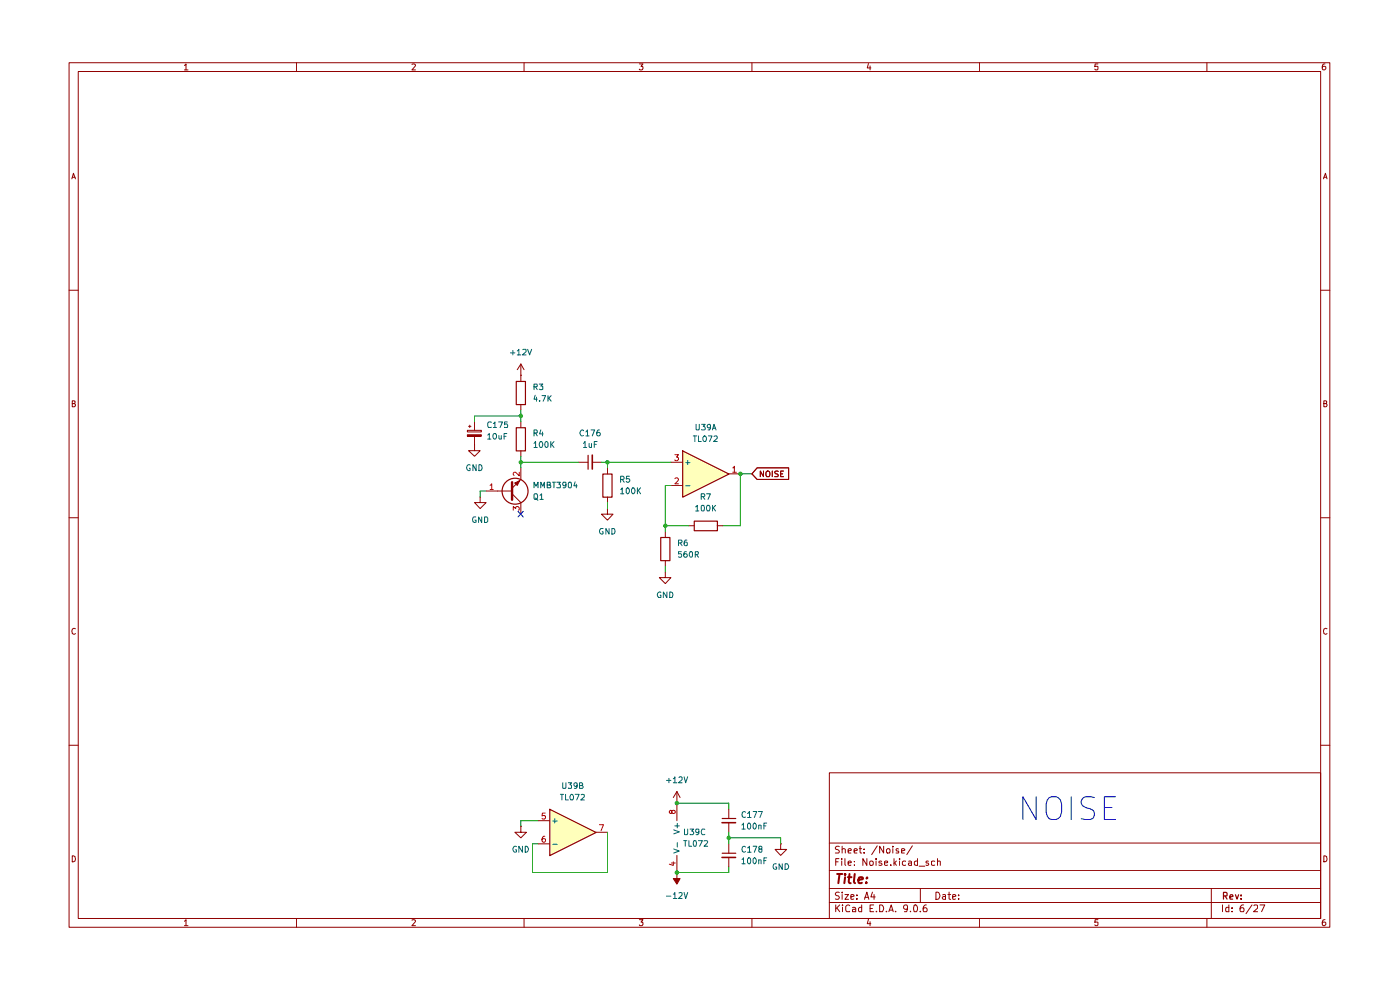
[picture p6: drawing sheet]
<svg xmlns="http://www.w3.org/2000/svg" width="297mm" height="210mm" viewBox="0 0 297 210" stroke-linecap="round" stroke-linejoin="round" font-family="sans-serif">
<g fill="none" stroke="#910000" stroke-width=".21">
<path d="M14.7 13.3h267.4v183.4h-267.4zM16.6 15.2h263.6v179.6h-263.6zM39.1 13.9l.4-.3v1.2M39.1 14.8h.8M62.9 13.3v1.9M87.4 13.6h.5l.2 .2-.7 1h.7M111.2 13.3v1.9M135.6 13.6h.8l-.4 .5h.3l.1 .1-.1 .5-.5 .1-.2-.1M159.5 13.3v1.9M184.2 13.5l-.2 .9h.7M184.6 14v.8M207.8 13.3v1.9"/>
<path d="M232.9 13.6h-.6l-.1 .6 .6-.1 .1 .6-.1 .1h-.4l-.2-.1M256 13.3v1.9M281.1 13.6h-.4l-.2 1 .3 .2h.2l.3-.2v-.4l-.2-.1h-.5l-.1 .1M15.2 37.9l.4-1.1 .4 1.1M15.3 37.6h.6M280.8 37.9l.4-1.1 .3 1.1M280.8 37.6h.6M14.7 61.6h1.9M280.2 61.6h1.9M15.3 85.6h.5l.1-.2v-.3l-.6-.1v1.3l.6-.1 .1-.3-.2-.3M280.8 85.6h.5l.1-.2v-.3l-.6-.1v1.3l.6-.1 .1-.3-.2-.3M14.7 109.8h1.9"/>
<path d="M280.2 109.8h1.9M16 133.4l-.2-.1a.65 .65 0 0 0-.6 .6 .65 .65 0 0 0 .6 .6l.2-.1M281.5 133.4l-.2-.1a.65 .65 0 0 0-.6 .6 .65 .65 0 0 0 .6 .6l.2-.1M14.7 158.1h1.9M280.2 158.1h1.9M175.9 163.9h104.3v30.9h-104.3zM175.9 178.8h104.3M178.1 179.6l-.5-.1-.3 .2v.4l.5 .2 .3 .4-.2 .2h-.7M178.7 179.5v1.4M182.5 179.5v1.3v.1h.3M186.1 179.4l-1.2 1.9M187.5 179.5v1.4l-.9-1.4v1.4"/>
<path d="M189.4 179.5v.2M193.6 179.4l-1.2 1.9M15.3 181.5a.64 .64 0 0 1 .7 .7 .64 .64 0 0 1-.7 .6zM39.1 195.4l.4-.3v1.3M39.1 196.4h.8M62.9 194.8v1.9M87.4 195.2l.5-.1 .2 .2-.7 1.1h.7M111.2 194.8v1.9M135.6 195.1h.8l-.4 .5h.3l.1 .2-.1 .5-.5 .1-.2-.2M159.5 194.8v1.9M175.9 191.4h104.3M175.9 188.5h104.3"/>
<path d="M175.9 184.7h104.3M177.3 192v1.4M177.3 182.8h.5M177.6 192.6l.5 .8M178 182.1h-.7v1.5M178.1 189.3l-.5-.1-.3 .2v.4l.5 .2 .3 .4-.3 .4-.6-.1M178.1 192l-.8 .8M178.6 182.1v.2M178.6 182.6v1M178.7 189.2v.2M178.7 180.2l.2-.2 .4 .2v.7M178.7 189.8v1"/>
<path d="M178.7 192v.1M178.7 192.5v.9M179.2 189.8h.8l-.8 1h.8M179.2 182.1v1.3l.2 .2M179.9 183.1l.7-.1-.2-.4-.5 .2v.6l.3 .2 .3-.1M179.9 180.5l.7-.1-.2-.4-.5 .2v.6l.1 .1h.5M180.3 192.1l-.5-.1-.4 .3 .1 .9 .2 .2 .6-.1M180.5 190.3l.7-.2-.1-.3h-.6v.9h.6M180.9 192.5h.4l.2 .2v.7h-.6v-.4l.6-.2M181.2 180.5l.7-.1-.1-.3-.4-.1-.2 .2 .1 .7h.5M181.3 183.5v.1M181.3 182.7v.1"/>
<path d="M181.8 190.6v.2M181.8 189.8v.2M182.3 180h.5M182.8 192v1.4h-.5l-.2-.7 .3-.2h.4M183.3 180.9h.1M183.3 180.1v.1M183.4 190.8l.5-1.6 .4 1.6M183.5 190.3h.7M183.9 182.1v1.5l-.8-1.5v1.5M184.2 195l-.2 .9h.7M184.6 182.7h.6v.8h-.6zM184.6 195.5v.9"/>
<path d="M184.6 192.7h.5M185.1 189.2l-.4 1.1h1M185.3 192h-.7v1.4h.7M185.4 189.8v1M185.8 182.1v.2M185.8 182.6v1M185.9 193.3v.1M186.6 192a.81 .81 0 0 1 .9 .4 .81 .81 0 0 1-.3 1h-.6zM187 182.7l-.3-.1-.3 .3 .1 .2h.5l.1 .3-.2 .2-.5-.1M187.6 183.1l.7-.1v-.3l-.4-.1-.3 .2v.6l.3 .2 .4-.1M188 193.3v.1M188.3 180h.3l.2 .3-.1 .6h-.5l-.2-.2v-.4z"/>
<path d="M188.6 193.4l.5-1.4 .4 1.4M188.7 193.1h.7M189 183.5v.1M189.4 180v.9M189.7 182.1v1.5M189.8 183.1l.4 .5M190 193.3v.1M190.2 182.6l-.5 .5M190.6 180.1l-.3-.1-.2 .2 .2 .3h.3v.4h-.5M190.8 182.1v.2M190.8 182.6v1M191.3 180.5l.6-.1v-.3h-.6v.8h.6"/>
<path d="M192.1 182.7l-.4-.1-.3 .3 .1 .6h.6M192.5 192.6v.2a.52 .52 0 0 1-.8-.2l.2-.6h.4l.2 .1a1.27 1.27 0 0 1-.2 1.3h-.4M192.8 182.7l.3-.1 .3 .2v.8M193.1 193.3v.1M193.4 183l-.6 .1-.1 .1 .2 .4 .5-.1M194 192h.1a.87 .87 0 0 1 .3 1.4l-.5-.1-.1-.8zM194.7 182.7l-.4-.1-.3 .3 .1 .6h.6M194.7 182.1v1.5M195 183.7h1.2M195.2 193.3v.1M195.2 188.5v2.9M196.5 192h-.2a1.04 1.04 0 0 0-.3 1.4h.5l.2-.6-.3-.3-.6 .3"/>
<path d="M196.9 182.7l-.3-.1-.2 .3 .1 .2h.4l.1 .3-.1 .2-.5-.1M198.3 182.7h-.7v.8h.7M198.5 189.2a.77 .77 0 0 1 .9 .8 .77 .77 0 0 1-.9 .8zM198.9 182.7h.6v.9M198.9 182.1v1.5M200 189.8h.6v1M200.6 190.1l-.7 .2 .3 .5 .4-.1M201.1 189.8h.6M201.3 189.2v1.5l.4 .1M202.1 190.3l.7-.2-.1-.3h-.6v.9h.6M203.4 190.6v.2M203.4 189.8v.2"/>
<path d="M207.8 194.8v1.9M232.9 195.1h-.6l-.1 .6 .6-.1 .1 .6-.1 .2h-.4l-.2-.2M256 194.8v1.9M257 188.5v6.3M259.3 192v1.4M260.7 192v1.4h-.6v-.9h.6M261.4 193.3v.1M261.4 192.5v.2M263.8 192h-.3a1.04 1.04 0 0 0-.3 1.4h.6v-.8a.52 .52 0 0 0-.7 .2M265.6 192l-1.3 1.8M266 192.1l.2-.1h.5l.1 .6-.9 .8h.9M267.3 192h1l-.7 1.4"/>
<path d="M280.8 181.5a.64 .64 0 0 1 .7 .7 .64 .64 0 0 1-.7 .6zM281.1 195.1l-.4 .1-.2 .9 .3 .3h.2l.3-.3v-.3l-.2-.2h-.5l-.1 .2"/>
</g>
<path d="M259.6 190h.6l.1-.5-.2-.2h-.5v1.4M259.9 190l.4 .7M260.9 190.3l.7-.2-.2-.3-.4 .1-.1 .7 .1 .1h.5M262.1 189.8l.3 .9 .4-.9M263.3 190.6v.1M263.3 189.9v.1" fill="none" stroke="#910000" stroke-width=".25"/>
<path d="M177.6 185.4h1.1M178.1 185.4l-.3 1.9M179.3 185.4v.2M179.3 186.1l-.2 1.2M179.9 186.1h.7M180.2 185.4l-.2 1.6 .1 .3h.4M181.3 185.4l-.2 1.6 .3 .3M182.1 186.7l.9-.2v-.3a.6 .6 0 0 0-.8 .1v1h.6M183.8 187.2v.1M183.9 186.2h.1l-.1 .1v-.1v.1" fill="none" stroke="#910000" stroke-width=".42"/>
<g fill="#ffb">
<path d="M116.6 171.6l9.8 4.9-9.8 5z"/>
<path d="M144.8 95.6l9.8 4.9-9.8 4.9z"/>
</g>
<g fill="none" stroke="#910000" stroke-width=".21">
<path d="M160.6 99.2h6.7v2.5h-6.7l-1.1-1.2zM162 99.9v1.2l-.7-1.2v1.2M163.8 99.9v1.2M166.2 99.9h-.6v1.2h.6M162.6 100.1l.2-.2 .4 .1a.87 .87 0 0 1 0 1.1h-.6l-.1-.3zM165.1 100h-.7l-.1 .3 .3 .2h.3l.2 .4-.2 .2h-.6M165.6 100.5h.4M114.1 174.1h2.5M114.1 179h2.5M126.4 176.5h2.5M143.6 170.4v3.7M154.6 171.6v2"/>
<path d="M154.6 174.5v2M154.6 179v1.9M165.6 179v1.2h1.3l-1.3 1.3-1.2-1.3h1.2M165.6 179h.1M143.6 181.5v3.6M154.6 181.9v2"/>
</g>
<path d="M115.6 177.4l-.4 .2-.2 .8 .2 .3h.3l.2-.3-.1-.5h-.4l-.2 .3M115.7 172.5h-.6l-.1 .6h.7v.4l-.2 .2h-.3l-.2-.1M127.2 174.9h.8l-.5 1.3M142.5 172.1l.1-.1 .4-.1 .3 .4-.1 .2-.4 .1-.3-.3v-.3a.31 .31 0 0 0-.4 .1 .31 .31 0 0 0 .1 .4h.3v-.2M142.4 183.1h.9M142.8 182.8v.8l-.8-.3" fill="none" stroke="#b90000" stroke-width=".21"/>
<path d="M117.3 174.2h.9M117.3 179.1h.9M117.7 173.7v.9M142.9 176l1.2 .5-1.2 .4M143.2 175.2h.9M143.7 174.7v.9M143.7 178.7v1M142.9 180.1l1.2 .4-1.2 .4" fill="none" stroke="#006665" stroke-width=".21"/>
<path d="M116.6 171.7l9.9 4.9-9.9 4.9zM153.2 173.6h2.9M153.2 181h2.9" fill="none" stroke="#910000" stroke-width=".25"/>
<path d="M153.2 174.5h2.8M153.2 181.9h2.8" fill="none" stroke="#910000" stroke-width=".34"/>
<path d="M143.6 185.1v1.3h.7l-.7 1.1-.8-1.1h.8z" fill="#910000"/>
<path d="M101.9 105.4v1.2h1.2l-1.2 1.3-1.2-1.3h1.2M101.9 105.4h.1M105.6 104.2h3M108.6 104.7l1.9 1.9M110.5 101.7l-1.9 1.9M128.9 107.9v1.2h1.2l-1.2 1.2-1.3-1.2h1.3M128.9 107.9h.1M141.1 121.3v1.2h1.2l-1.2 1.3-1.2-1.3h1.2M141.1 121.3h.1M143.6 185.1v1.3h-.8l.8 1.1 .7-1.1h-.7M143.6 185.1h.1" fill="none" stroke="#910000" stroke-width=".21"/>
<path d="M108.6 102.3v3.7" fill="none" stroke="#910000" stroke-width=".51"/>
<circle cx="109.3" cy="104.2" r="2.75" fill="none" stroke="#910000" stroke-width=".25"/>
<path d="M109.2 102.5l1-.5-.5 1z" fill="#910000"/>
<g fill="none" stroke="#910000" stroke-width=".21">
<path d="M110.5 79.6h.1M110.5 77.2v3.7M110.5 77.2l-.8 1.2M110.5 77.2l.7 1.2M99.1 91.3h3v.3h-3zM99.1 92.2h3v.4h-3zM99.4 90.4h.5M99.7 90.2v.5M100.7 94.3v1.3h1.2l-1.2 1.2-1.3-1.2h1.3M100.7 94.3h.1M100.7 89.4v1.9M100.7 92.6v1.7"/>
<path d="M110.5 85.8v1.2M110.5 89.4v1.3M110.5 95.6v1.2M110.5 99.2v2.5M122.7 98.1h2M125.7 98.1h1.9M128.9 99.2v1.3M142.3 98.1h2.5M160.6 99.2h6.7v2.5h-6.7l-1.1-1.2zM162 99.9v1.2l-.7-1.2v1.2M163.8 99.9v1.2M166.2 99.9h-.6v1.2h.6"/>
<path d="M103.1 104.2h2.5M109.2 102.5l1-.5-.5 1zM110.5 106.6v2.5M128.9 105.4v1.2M141.1 112.8v1.2M141.1 118.9v1.2M142.3 103h2.5M146.1 111.5h1.1M152.2 111.5h1.1M154.6 100.5h2.5M162.6 100.1l.2-.2 .4 .1a.87 .87 0 0 1 0 1.1h-.6l-.1-.3zM165.1 100h-.7l-.1 .3 .3 .2h.3l.2 .4-.2 .2h-.6"/>
<path d="M165.6 100.5h.4M110.5 175.3v1.2h1.2l-1.2 1.2-1.3-1.2h1.3M110.5 175.3h.1M143.6 170.4h.1M143.6 167.9l-.8 1.3M143.6 167.9l.7 1.3M143.6 167.9v2.5"/>
</g>
<path d="M143.2 96.4h.7l-.4 .6h.4v.5l-.2 .2h-.4l-.1-.2M155.5 99.2h.1l.2-.3v1.3M104 103l.3-.4v1.2M104 103.8h.7M108.9 108.2v-.7l.5 .4 .2-.4h.3l.3 .2v.3l-.2 .2M110.2 100.2v.7l-.8-.7h-.3l-.2 .1v.4l.2 .2M143.2 101.5l.5-.1 .2 .2v.4l-.7 .6h.7M155.5 100.2h.7" fill="none" stroke="#b90000" stroke-width=".21"/>
<path d="M109.5 90.7h2v4.9h-2zM109.5 80.9h2v4.9h-2zM124.8 96.6v2.9M144.8 95.6l9.8 5-9.8 4.9zM127.9 100.6h1.9v4.9h-1.9zM140.2 114h1.9v4.9h-1.9zM147.3 110.5h4.9v2.1h-4.9z" fill="none" stroke="#910000" stroke-width=".25"/>
<path d="M99.1 92.4h3M125.7 96.5v3" fill="none" stroke="#910000" stroke-width=".34"/>
<path d="M145.5 98.1h.9M145.9 97.6v1M145.5 103.1h.9" fill="none" stroke="#006665" stroke-width=".21"/>
<g fill="none" stroke="#090" stroke-width=".21">
<path d="M110.5 87v2.4M110.5 96.8v2.4M110.5 98.1h12.2M110.5 88.2h-9.8v1.2M127.6 98.1h14.7M128.9 98.1v1.1M103.1 104.2h-1.2v1.2M128.9 106.6v1.3M141.1 111.5h5M142.3 103h-1.2v9.8M159.5 100.5h-2.4v11h-3.8M141.1 120.1v1.2"/>
<path d="M114.1 174.1h-3.6v1.2M128.9 176.5v8.6h-15.9v-6.1h1.1M143.6 170.4h11v1.2M154.6 176.5v2.5M154.6 177.7h11v1.3M154.6 183.9v1.2h-11"/>
</g>
<path d="M219.8 169v4.8l-2.8-4.8v4.8M222.6 169.2a1.72 1.72 0 0 1 2.6 1.4v1.6l-.2 1a1.66 1.66 0 0 1-1.9 .6 1.66 1.66 0 0 1-1.2-1.6v-1.6l.3-.9zM227.3 169v4.8M232.2 169.2a2.11 2.11 0 0 0-2.6 .2 1.14 1.14 0 0 0 .7 1.9 1.77 1.77 0 0 1 1.9 1.2 1.06 1.06 0 0 1-1 1.3l-1.8-.1M234.3 171.3h1.6M236.6 169h-2.3v4.8h2.3" fill="none" stroke="#0000ca" stroke-width=".21"/>
<path d="M109.9 108.5l1.1 1.2M111 108.5l-1.1 1.2" fill="none" stroke="#00008a" stroke-width=".21"/>
<g fill="#090">
<circle cx="143.6" cy="185.1" r=".47"/>
<circle cx="143.6" cy="170.4" r=".47"/>
<circle cx="157.1" cy="100.5" r=".47"/>
<circle cx="154.6" cy="177.7" r=".47"/>
<circle cx="141.1" cy="111.5" r=".47"/>
<circle cx="110.5" cy="98.1" r=".47"/>
<circle cx="128.9" cy="98.1" r=".47"/>
<circle cx="110.5" cy="88.2" r=".47"/>
</g>
<g fill="none" stroke="#006665" stroke-width=".21">
<path d="M108.3 74.9h.9M108.8 74.4v.9M109.7 74.4l.4-.3v1.2M109.7 75.3h.8M110.9 74.2l.6-.1 .1 .5-.8 .7h.8M111.9 74.1l.5 1.2 .4-1.2M99.7 98.6h-.1a.6 .6 0 0 0-.6 .7 .6 .6 0 0 0 .7 .5v-.5h-.1M101 98.6v1.2l-.7-1.2v1.2M101.6 98.6a.64 .64 0 0 1 .7 .6 .64 .64 0 0 1-.7 .6zM103.5 92.3l.3-.3v1.1M103.5 93.1h.6M104.2 89.6l-.6-.1-.1 .3v.6l.1 .3 .6-.1"/>
<path d="M104.7 92.1l.1-.1h.4a.66 .66 0 0 1-.3 1.1h-.1a.67 .67 0 0 1-.1-1zM104.7 89.8l.3-.3v1.2M104.7 90.7h.6M105.8 89.5h.8l-.5 1.2M105.8 92.4v.6l.2 .1h.3M106.3 92.4v.7M106.9 92.6h.5M107.5 92h-.6v1.1M107.6 89.5h-.6v.5a.45 .45 0 0 1 .6 .1 .45 .45 0 0 1 0 .6l-.6-.1M113.3 94.1l.3-.4v1.2M113.3 91.9l.7-.1v-.4l-.2-.2h-.5v1.3M113.3 82.1l.7-.1v-.5h-.7v1.1"/>
<path d="M113.3 94.9h.7M113.5 83.8l-.2 .9h.7M113.6 91.9l.4 .6M113.6 82.1l.4 .5M113.8 84.3v.8M114.4 81.5h.8l-.5 .4 .5 .1v.6h-.8M114.5 85v.1M114.6 93.7a.6 .6 0 0 1 .6 .5 .6 .6 0 0 1-.5 .7l-.3-.5zM114.7 91.2l-.2 .8h.7M115 83.9h.7l-.5 1.2M115.1 91.6v.9M115.7 93.8l.3-.1 .3 .2v.8l-.3 .2-.3-.1z"/>
<path d="M116.3 83.9v1.2M116.4 84.4l.5 .7M116.8 93.7v1.2M116.9 83.9l-.6 .7M117 94.2l.5 .7M117.5 93.7l-.7 .7M123.8 94.1l.3-.4v1.2M123.8 91.4l-.3-.2a.61 .61 0 0 0-.5 .7 .61 .61 0 0 0 .8 .5M123.8 94.9h.7M124.3 91.6l.3-.4v1.3M124.3 92.5h.7M125 94.1v.7l.1 .1 .4-.1"/>
<path d="M125.4 91.2h.8l-.5 1.3M125.5 94.1v.8M126.1 94.2h.4M126.7 93.7h-.6v1.2M127.2 91.2a.72 .72 0 0 0-.6 .5 .72 .72 0 0 0 .2 .8l.5-.1a.42 .42 0 0 0-.1-.6 .42 .42 0 0 0-.5 0l-.1 .2M147.1 92.5h.7M147.4 92.5v1.2M147.7 90v1.2h.6v-.2v-1M148.2 92.5v1.2h.6M148.8 90h.8l-.4 .4 .4 .3v.3l-.2 .2-.6-.1M149.3 92.6l.2-.1a.84 .84 0 0 1 .2 1.2h-.3a.78 .78 0 0 1-.1-1.1zM150.3 92.5h.8l-.6 1.2"/>
<path d="M150.7 90.5v.2a.42 .42 0 0 1-.5 0 .42 .42 0 0 1-.1-.6h.6v.8l-.2 .3h-.3M151.1 91.2l.4-1.2 .4 1.2M151.2 90.9h.6M151.5 92.6h.7v.4l-.8 .7h.8M100.9 109.7h-.4a.61 .61 0 0 0-.3 .7 .61 .61 0 0 0 .8 .4v-.5h-.2M102.2 109.7v1.1l-.7-1.1v1.1M102.8 109.7h.5l.2 .2v.7l-.4 .2h-.3zM113.3 103.5v-1.2l.4 .8 .4-.8v1.2M113.5 105.7h.2l.4 .4M113.5 104.7h.4l.1 .2 .1 .6-.2 .4h-.4l-.2-.1v-.9zM114.6 105.1l.3-.4v1.2M114.6 105.9h.6"/>
<path d="M114.7 103.5v-1.2l.5 .8 .3-.8v1.2M116.1 102.9l.6-.1v-.5h-.6v1.2h.6l.1-.2v-.2l-.3-.2M117.2 102.3h.7M117.5 102.3v1.2M118.1 102.3h.8l-.4 .4 .4 .2v.5h-.8M120.1 102.8l-.1 .2a.43 .43 0 0 1-.6-.2 .43 .43 0 0 1 .1-.5l.6 .1v.8l-.3 .3h-.3M120.7 102.4h.5v.7l-.1 .4h-.4l-.1-.2zM122 102.2l-.2 .9h.6M122.3 102.7v.8M127.9 112.1h-.5a.61 .61 0 0 0-.2 .8 .61 .61 0 0 0 .7 .3v-.4h-.1M129.2 112.1v1.2l-.7-1.2v1.2M129.8 112.1h.4a.66 .66 0 0 1 .3 .8 .66 .66 0 0 1-.7 .4z"/>
<path d="M131.7 103.8l.3-.3v1.2M131.7 101.7l.6-.1 .1-.3-.2-.3h-.5v1.3M131.7 104.7h.6M132 101.7l.4 .6M133.1 103.5a.68 .68 0 0 1 .4 .6 .68 .68 0 0 1-.4 .6l-.3-.2v-.8zM133.5 101h-.6l-.1 .6h.7l.1 .4-.2 .3h-.4l-.2-.2M134.1 103.6a.61 .61 0 0 1 .7 .4 .61 .61 0 0 1-.4 .7 .71 .71 0 0 1-.3-1.1zM135.2 103.5v1.2M135.4 104l.5 .7M135.9 103.5l-.7 .7M143.9 115.2h.6l.2-.5-.2-.1h-.6v1.2M144.3 115.2l.4 .6"/>
<path d="M144.5 117h-.6v.5l.5-.1 .2 .3-.1 .4h-.6M145.6 117h-.3l-.2 .3v.8a.42 .42 0 0 0 .6 0 .42 .42 0 0 0 0-.6l-.4-.1-.3 .3M145.7 114.6l-.4 .1-.2 .8 .3 .3 .4-.1v-.5l-.2-.2h-.2l-.3 .2M146.4 117h.3l.2 .2v.8l-.3 .2a.84 .84 0 0 1-.2-1.2zM147.5 117.6l.6-.1v-.5h-.6v1.2M147.6 107.5l.3-.3v1.2M147.6 108.4h.7M147.7 117.6l.5 .6M148.8 105.3h.6l.1-.1-.1-.4-.6-.1v1.2M148.9 107.2l.5 .1v.7l-.1 .4h-.4l-.1-.3v-.7zM149.1 105.3l.4 .6M149.9 104.7h.8l-.5 1.2"/>
<path d="M150 107.2l.5 .1a.87 .87 0 0 1 0 1.1l-.5-.1a.94 .94 0 0 1 0-1.1zM151.1 107.2v1.2M151.3 107.7l.5 .7M151.8 107.2l-.7 .7M140.2 125.7a.61 .61 0 0 0-.8 .3 .61 .61 0 0 0 .3 .8h.5v-.5h-.2M141.5 125.6v1.2l-.8-1.2v1.2M142.1 125.6a.66 .66 0 0 1 .6 .4 .66 .66 0 0 1-.2 .8h-.4zM109.6 179.6l-.2-.1a.64 .64 0 0 0-.6 .6 .64 .64 0 0 0 .5 .7l.3-.1v-.4h-.3M110.8 179.5v1.3l-.7-1.3v1.3M111.4 179.5a.64 .64 0 0 1 .7 .6 .64 .64 0 0 1-.7 .7zM118.9 168.5h.7M119.2 168.5v1.2"/>
<path d="M119.4 166l.1 1.2h.5l.1-.1v-1.1M120 168.5v1.2h.6M120.6 166h.6l-.3 .5 .3 .1v.5h-.6M121.1 168.6l.2-.1a.84 .84 0 0 1 .2 1.2l-.4-.1a.78 .78 0 0 1 0-1zM122 168.5h.9l-.6 1.2M122.4 166.6l-.1 .2-.5-.1v-.6h.6v.9l-.1 .2h-.5M122.9 166.6h.6v-.5l-.6-.1v1.2h.6l.2-.3-.3-.3M123.3 168.6h.7v.4l-.8 .7h.8M141.4 165.5h.9M141.9 165.1v.9M142.8 165.2l.4-.4v1.2M142.8 166h.8"/>
<path d="M144 164.9l.2-.1h.3l.2 .1v.5l-.8 .6h.8M145 178.3h.7M145.1 164.8l.4 1.2 .4-1.2M145.2 175.9l.1 1.2h.5l.1-1.2M145.4 178.3v1.2M146.1 178.3v1.2h.6M146.4 175.9h.8l-.5 .4 .5 .2-.1 .5h-.7M147.2 178.4h.5v.7l-.1 .4-.4-.1zM148.2 178.3h.8l-.6 1.2M148.3 176.4l-.2 .2-.4-.1v-.6l.6 .1v.8l-.2 .3h-.4M149.4 178.4l.5-.1 .2 .2-.1 .3-.6 .7h.7M149.5 176l-.1-.1a.66 .66 0 0 0-.6 .4 .66 .66 0 0 0 .2 .8l.5-.1"/>
<path d="M157.4 175l.3-.4v1.3M157.4 175.9h.7M158.2 179.7l-.3-.2a.65 .65 0 0 0-.5 .6 .65 .65 0 0 0 .5 .7l.3-.2M158.2 172.3l-.3-.2a.65 .65 0 0 0-.5 .7 .65 .65 0 0 0 .5 .6l.3-.1M158.6 179.8l.4-.3v1.3M158.6 172.6l.4-.5v1.3M158.6 173.4h.7M158.8 174.6a.68 .68 0 0 1 .5 .6 .68 .68 0 0 1-.5 .7l-.2-.3v-.8zM159.8 179.5h.7l-.5 1.3M159.8 172.1h.7l-.5 1.3M160 174.6a.68 .68 0 0 1 .5 .6 .68 .68 0 0 1-.5 .7l-.2-.3v-.8zM160.9 172.1h.8l-.5 1.3"/>
<path d="M161 175.2l.1-.2 .4 .1v.8M161 175v.9M162.1 175.2h.4M162.6 174.6h-.5v1.3M141.4 190.1h.9M142.8 189.7h.2l.2-.4v1.3M142.8 190.6h.8M144 189.4h.7v.4l-.8 .8h.8M145.1 189.3l.4 1.3 .4-1.3M157.4 182.3l.3-.3v1.2M157.4 183.2h.7M158.6 180.8h.7"/>
<path d="M158.8 182a.68 .68 0 0 1 .5 .6 .68 .68 0 0 1-.5 .6l-.2-.2v-.8zM160 182a.68 .68 0 0 1 .5 .6 .68 .68 0 0 1-.5 .6l-.2-.2v-.8zM161 182.5h.5v.7M161 182.4v.8M161.2 180.1l-.2-.3 .2-.3h.3l.1 .4-.1 .2h-.5v.2v.4l.2 .1 .4-.2v-.4l-.1-.1M162.1 182.6h.4M162.6 182h-.5v1.2M164.7 183.2h-.4a.61 .61 0 0 0-.3 .8 .61 .61 0 0 0 .8 .3v-.4h-.3M166 183.2v1.2l-.7-1.2v1.2M166.5 183.2h.6a.66 .66 0 0 1 .2 .8 .66 .66 0 0 1-.8 .4z"/>
</g>
</svg>
